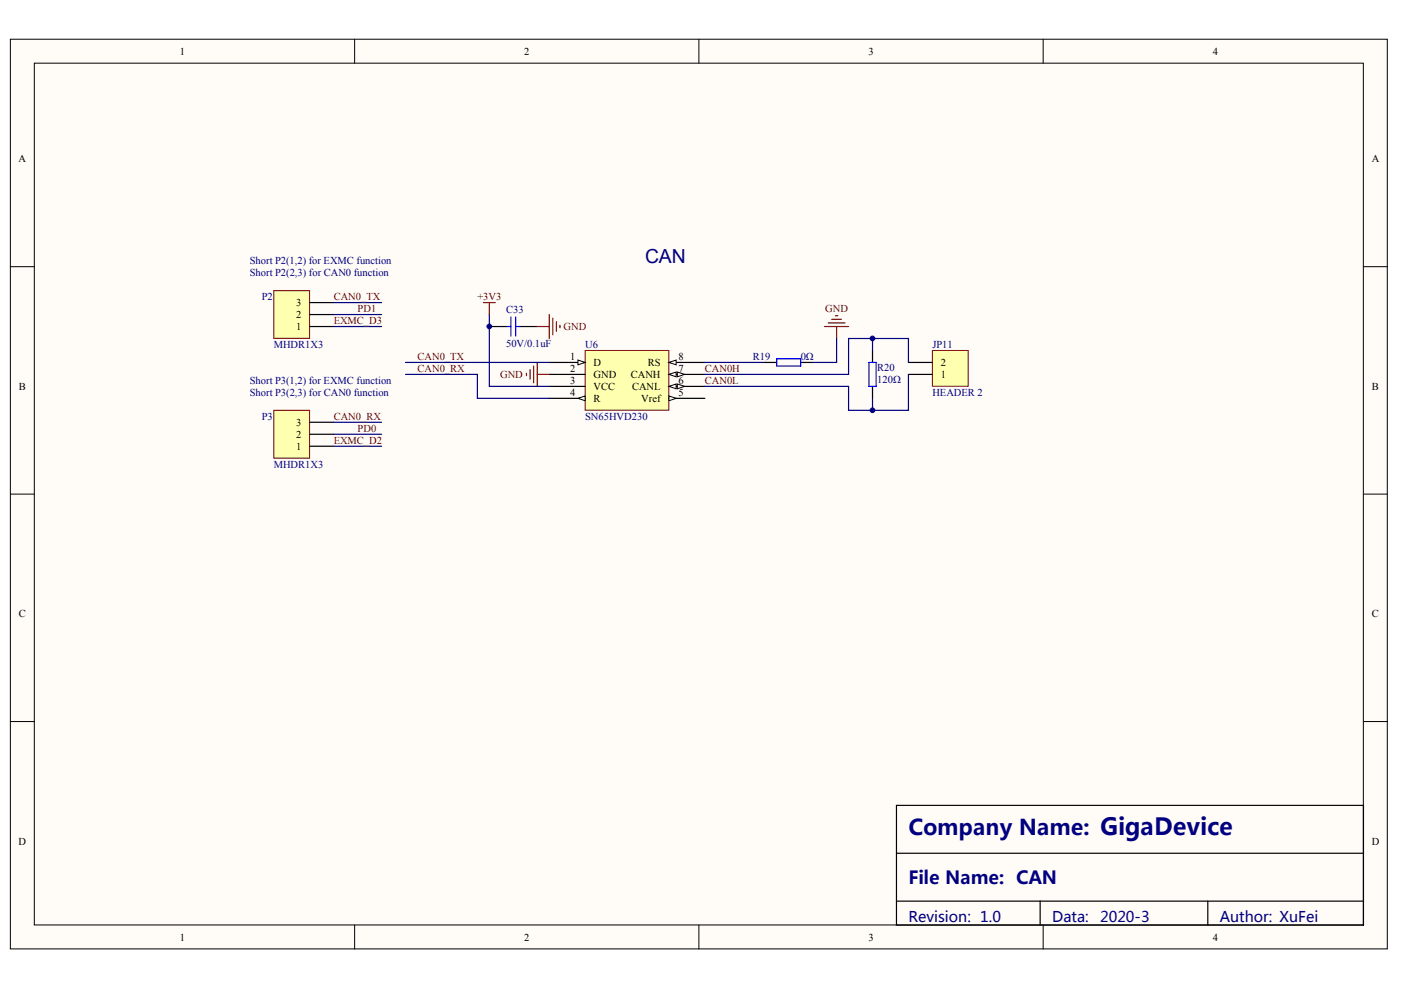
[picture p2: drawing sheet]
<svg xmlns="http://www.w3.org/2000/svg" width="297mm" height="210mm" viewBox="0 0 297 210" stroke-linecap="round" stroke-linejoin="round" font-family="sans-serif">
<defs><g id="words">
<text font-size="4.6" fill="#000080" x="192.6" y="177.1">Company Name: GigaDevice</text>
<text font-size="4.1" fill="#000080" x="136.8" y="55.7">CAN</text>
<text font-size="3.8" fill="#000080" x="192.6" y="187.5">File Name: CAN</text>
<g font-size="3.1" fill="#000080">
<text x="192.6" y="195.4">Revision: 1.0</text>
<text x="223.1" y="195.4">Data:</text>
<text x="233.2" y="195.4">2020-3</text>
<text x="258.6" y="195.4">Author: XuFei</text>
</g>
<g font-size="2.2">
<text x="38.1" y="11.6">1</text>
<text x="111.1" y="11.6">2</text>
<text x="184.1" y="11.6">3</text>
<text x="257.1" y="11.6">4</text>
<text x="3.9" y="34.4">A</text>
<text x="290.8" y="34.4">A</text>
<text x="62.8" y="64.9">3</text>
<text x="62.8" y="70">1</text>
<text x="62.8" y="67.5">2</text>
<text x="120.9" y="76.3">1</text>
<text x="125.8" y="77.6">D</text>
<text x="137.3" y="77.6">RS</text>
<text x="143.9" y="76.3">8</text>
<text x="199.5" y="77.6">2</text>
<text x="4" y="82.6">B</text>
<text x="120.9" y="78.9">2</text>
<text x="120.9" y="81.4">3</text>
<text x="120.9" y="84">4</text>
<text x="125.8" y="80.2">GND</text>
<text x="125.8" y="82.7">VCC</text>
<text x="133.8" y="80.2">CANH</text>
<text x="134" y="82.7">CANL</text>
<text x="143.9" y="84">5</text>
<text x="143.9" y="81.4">6</text>
<text x="143.9" y="78.9">7</text>
<text x="199.5" y="80.2">1</text>
<text x="290.9" y="82.6">B</text>
<text x="125.8" y="85.2">R</text>
<text x="136" y="85.2">Vref</text>
<text x="62.8" y="95.4">1</text>
<text x="62.8" y="92.8">2</text>
<text x="62.8" y="90.3">3</text>
<text x="4" y="130.9">C</text>
<text x="290.9" y="130.9">C</text>
<text x="3.9" y="179.1">D</text>
<text x="290.8" y="179.1">D</text>
<text x="38.1" y="199.4">1</text>
<text x="111.1" y="199.4">2</text>
<text x="184.1" y="199.4">3</text>
<text x="257.1" y="199.4">4</text>
</g>
<g font-size="2.2" fill="#000080">
<text x="53" y="56">Short P2(1,2) for EXMC function</text>
<text x="53" y="58.6">Short P2(2,3) for CAN0 function</text>
<text x="55.5" y="63.7">P2</text>
<text x="107.3" y="66.4">C33</text>
<text x="58.1" y="73.8">MHDR1X3</text>
<text x="107.3" y="73.6">50V/0.1uF</text>
<text x="124.1" y="73.8">U6</text>
<text x="159.6" y="76.3">R19</text>
<text x="169.8" y="76.3">0Ω</text>
<text x="197.7" y="73.8">JP11</text>
<text x="53" y="81.4">Short P3(1,2) for EXMC function</text>
<text x="53" y="84">Short P3(2,3) for CAN0 function</text>
<text x="186" y="78.6">R20</text>
<text x="186" y="81.2">120Ω</text>
<text x="197.7" y="84">HEADER 2</text>
<text x="55.5" y="89">P3</text>
<text x="124.1" y="89">SN65HVD230</text>
<text x="58.1" y="99.2">MHDR1X3</text>
</g>
<g font-size="2.2" fill="#800000">
<text x="70.7" y="63.7">CAN0_TX</text>
<text x="101.2" y="63.7">+3V3</text>
<text x="70.7" y="68.7">EXMC_D3</text>
<text x="75.8" y="66.2">PD1</text>
<text x="119.5" y="70">GND</text>
<text x="175" y="66.2">GND</text>
<text x="88.5" y="76.3">CAN0_TX</text>
<text x="88.5" y="78.9">CAN0_RX</text>
<text x="106" y="80.2">GND</text>
<text x="149.4" y="78.9">CAN0H</text>
<text x="149.4" y="81.4">CAN0L</text>
<text x="70.7" y="89">CAN0_RX</text>
<text x="70.7" y="94.1">EXMC_D2</text>
<text x="75.8" y="91.6">PD0</text>
</g>
</g></defs>
<g fill="#fffcf8" stroke="#000" stroke-width=".21">
<path d="M2.2 8.3h291.9v192.9h-291.9z"/>
<path d="M7.3 13.4h281.8v182.7h-281.8z"/>
</g>
<path d="M75.2 8.3v5.1M148.2 8.3v5.1M221.2 8.3v5.1M2.2 56.5h5.1M289.1 56.5h5.1M2.2 104.8h5.1M289.1 104.8h5.1M2.2 153h5.1M289.1 153h5.1M75.2 196.1v5.1M148.2 196.1v5.1M221.2 196.1v5.1" fill="none" stroke="#000" stroke-width=".21"/>
<path d="M190.1 170.8h99v25.3h-99zM190.1 180.9h99M190.1 191.1h99M220.5 191.1v5M256.1 191.1v5" fill="none" stroke="#000" stroke-width=".25"/>
<path d="M124.1 74.3h17.7v12.7h-17.7z" fill="#ffffb0" stroke="#800000" stroke-width=".21"/>
<path d="M116.4 76.8h7.7" fill="none" stroke="#000" stroke-width=".25"/>
<path d="M122.5 76.3l1.6 .5-1.6 .6z" fill="#fffcf8" stroke="#000" stroke-width=".21"/>
<path d="M116.4 79.4h7.7M116.4 81.9h7.7M116.4 84.5h7.7" fill="none" stroke="#000" stroke-width=".25"/>
<path d="M122.5 84.5l1.6-.5v1z" fill="#fffcf8" stroke="#000" stroke-width=".21"/>
<path d="M141.8 84.5h7.6" fill="none" stroke="#000" stroke-width=".25"/>
<path d="M141.8 84l1.6 .5-1.6 .5z" fill="#fffcf8" stroke="#000" stroke-width=".21"/>
<path d="M141.8 81.9h7.6" fill="none" stroke="#000" stroke-width=".25"/>
<g fill="#fffcf8" stroke="#000" stroke-width=".21">
<path d="M141.8 81.9l1.6-.5v1z"/>
<path d="M143.6 81.4l1.5 .5-1.5 .5z"/>
</g>
<path d="M141.8 79.4h7.6" fill="none" stroke="#000" stroke-width=".25"/>
<g fill="#fffcf8" stroke="#000" stroke-width=".21">
<path d="M141.8 79.4l1.6-.5v1z"/>
<path d="M143.6 78.9l1.5 .5-1.5 .5z"/>
</g>
<path d="M141.8 76.8h7.6" fill="none" stroke="#000" stroke-width=".25"/>
<path d="M141.8 76.8l1.6-.5v1.1z" fill="#fffcf8" stroke="#000" stroke-width=".21"/>
<path d="M149.4 76.8h12.7M177.4 71.8v5h-5.1M185 74.3v-2.5h-5.1v7.6h-30.5M149.4 81.9h30.5v5.1h5.1v-2.5" fill="none" stroke="#000080" stroke-width=".25"/>
<path d="M162.1 76.8h2.6M169.8 76.8h2.5M185 74.3v2.5M185 81.9v2.6" fill="none" stroke="#000" stroke-width=".25"/>
<path d="M164.7 76.1h5.1v1.5h-5.1zM184.2 76.8h1.6v5.1h-1.6z" fill="none" stroke="#00f" stroke-width=".25"/>
<path d="M174.8 69.2h5.1M175.6 68.5h3.6M176.4 67.7h2M177.1 66.9h.5M177.4 69.2v2.6" fill="none" stroke="#800000" stroke-width=".25"/>
<path d="M197.7 74.3h7.6v7.6h-7.6z" fill="#ffffb0" stroke="#800000" stroke-width=".21"/>
<path d="M103.7 69.2h3.9M110.1 69.2h3.8M192.6 79.4h5.1M192.6 76.8h5.1" fill="none" stroke="#000" stroke-width=".25"/>
<path d="M103.7 66.7v15.2h12.7M185 71.8h7.6v5M192.6 79.4v7.6h-7.6" fill="none" stroke="#000080" stroke-width=".25"/>
<path d="M102.5 64.2h2.5M103.7 64.2v2.5M111.6 79.1v.5M112.4 78.4v2M113.1 77.6v3.6M113.9 76.8v5.1M113.9 79.4h2.5M113.9 69.2h2.5M116.4 66.7v5.1M117.2 67.5v3.5M118 68.2v2M118.7 69v.5" fill="none" stroke="#800000" stroke-width=".25"/>
<path d="M107.6 69.2h.7M108.3 67.2v4.1M109.3 69.2h.8M109.3 67.2v4.1" fill="none" stroke="#00f" stroke-width=".25"/>
<path d="M58.1 61.6h7.5v10.1h-7.5z" fill="#ffffb0" stroke="#800000" stroke-width=".21"/>
<path d="M65.7 69.2h5M65.7 66.7h5M65.7 64.2h5" fill="none" stroke="#000" stroke-width=".25"/>
<path d="M58.1 87h7.5v10.1h-7.5z" fill="#ffffb0" stroke="#800000" stroke-width=".21"/>
<path d="M65.7 94.6h5M65.7 92.1h5M65.7 89.5h5" fill="none" stroke="#000" stroke-width=".25"/>
<path d="M70.7 66.7h10.2M70.7 69.2h10.2M70.7 64.2h10.2M86 79.4h15.2v5.1h15.2M86 76.8h30.4M70.7 89.5h10.2M70.7 92.1h10.2M70.7 94.6h10.2" fill="none" stroke="#000080" stroke-width=".25"/>
<g fill="#000080" stroke="#000080" stroke-width=".21">
<circle cx="103.7" cy="69.2" r=".5"/>
<circle cx="185" cy="87" r=".5"/>
<circle cx="185" cy="71.8" r=".5"/>
</g>
<use href="#words"/>
</svg>
